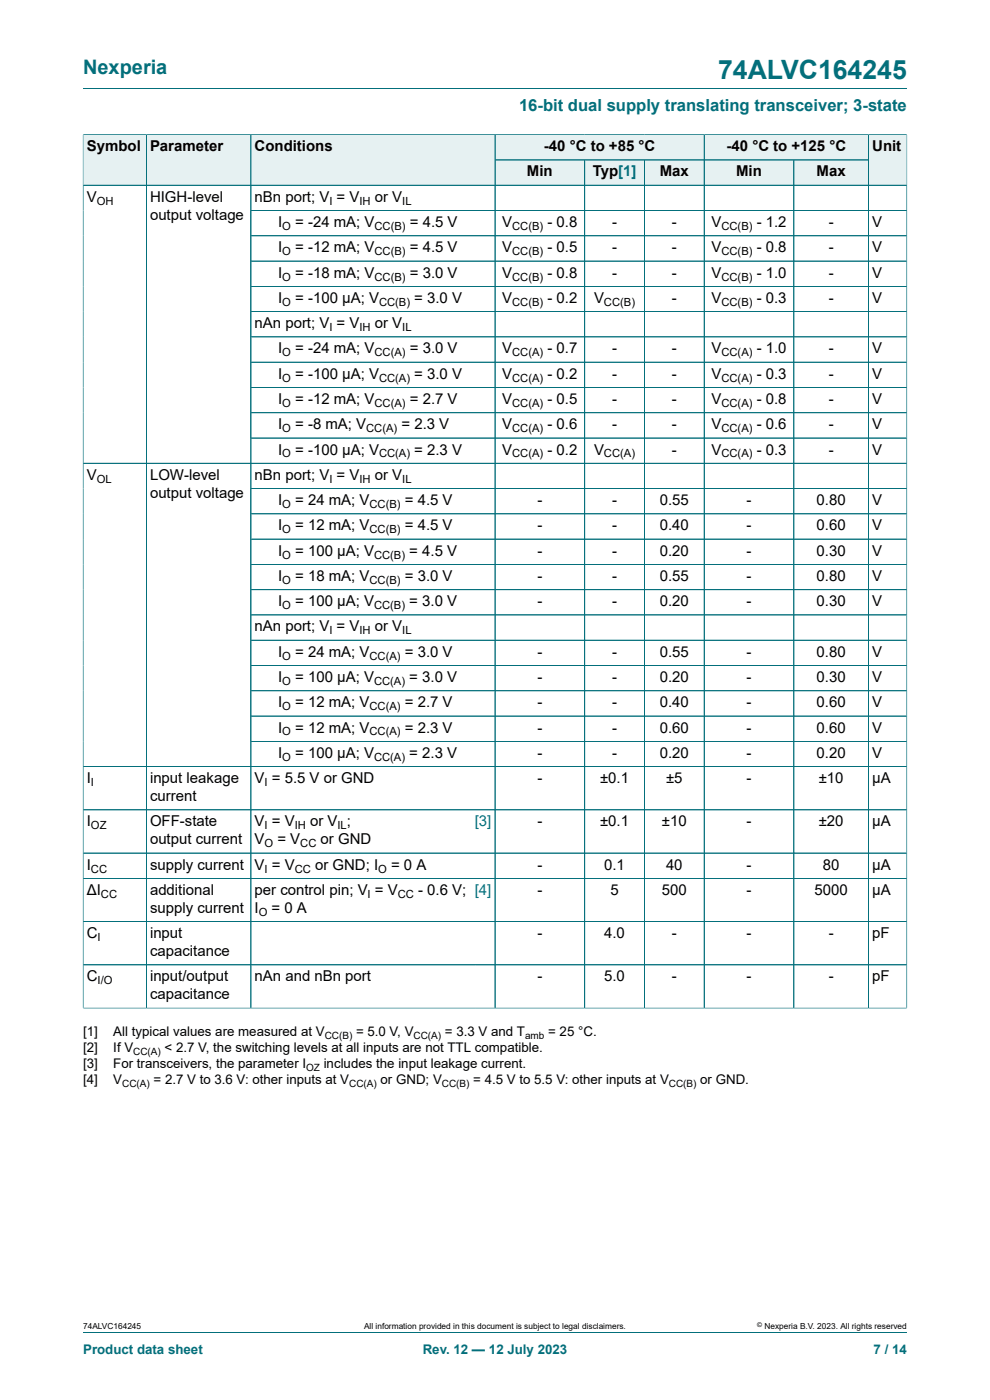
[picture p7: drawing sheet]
<svg xmlns="http://www.w3.org/2000/svg" width="210mm" height="297mm" viewBox="0 0 210 297" stroke-linecap="round" stroke-linejoin="round" font-family="sans-serif">
<defs><g id="words">
<text font-size="5.6" fill="#036f7b" x="152.3" y="16.8">74ALVC164245</text>
<text font-size="4.2" fill="#036f7b" x="17.6" y="15.6">Nexperia</text>
<text font-size="3.5" fill="#036f7b" x="110.1" y="23.7">16-bit dual supply translating transceiver; 3-state</text>
<g font-size="3.2">
<text x="18.4" y="32.1">Symbol</text>
<text x="31.8" y="32.1">Parameter</text>
<text x="54" y="32.1">Conditions</text>
<text x="115.4" y="32.1">-40 °C to +85 °C</text>
<text x="154.1" y="32.1">-40 °C to +125 °C</text>
<text x="185" y="32.1">Unit</text>
<text x="111.8" y="37.4">Min</text>
<text x="125.7" y="37.4">Typ[1]</text>
<text x="140" y="37.4">Max</text>
<text x="156.2" y="37.4">Min</text>
<text x="173.2" y="37.4">Max</text>
<text x="18.4" y="42.8">V</text>
<text x="31.8" y="42.8">HIGH-level</text>
<text x="31.8" y="46.6">output voltage</text>
<text x="54" y="42.8">nBn port; V = V</text>
<text x="79.5" y="42.8">or V</text>
<text x="59" y="48.2">I</text>
<text x="59" y="53.5">I</text>
<text x="62.6" y="48.2">= -24 mA; V</text>
<text x="62.6" y="53.5">= -12 mA; V</text>
<text x="86.9" y="48.2">= 4.5 V</text>
<text x="86.9" y="53.5">= 4.5 V</text>
<text x="106.5" y="48.2">V</text>
<text x="106.5" y="53.5">V</text>
<text x="116.1" y="48.2">- 0.8</text>
<text x="116.1" y="53.5">- 0.5</text>
<text x="129.8" y="48.2">-</text>
<text x="129.8" y="53.5">-</text>
<text x="142.5" y="48.2">-</text>
<text x="142.5" y="53.5">-</text>
<text x="150.9" y="48.2">V</text>
<text x="150.9" y="53.5">V</text>
<text x="160.5" y="48.2">- 1.2</text>
<text x="160.5" y="53.5">- 0.8</text>
<text x="175.8" y="48.2">-</text>
<text x="175.8" y="53.5">-</text>
<text x="185" y="48.2">V</text>
<text x="185" y="53.5">V</text>
<text x="59" y="58.9">I</text>
<text x="62.6" y="58.9">= -18 mA; V</text>
<text x="86.9" y="58.9">= 3.0 V</text>
<text x="106.5" y="58.9">V</text>
<text x="116.1" y="58.9">- 0.8</text>
<text x="129.8" y="58.9">-</text>
<text x="142.5" y="58.9">-</text>
<text x="150.9" y="58.9">V</text>
<text x="160.5" y="58.9">- 1.0</text>
<text x="175.8" y="58.9">-</text>
<text x="185" y="58.9">V</text>
<text x="59" y="64.3">I</text>
<text x="62.6" y="64.3">= -100 μA; V</text>
<text x="87.9" y="64.3">= 3.0 V</text>
<text x="106.5" y="64.3">V</text>
<text x="116.1" y="64.3">- 0.2</text>
<text x="126" y="64.3">V</text>
<text x="142.5" y="64.3">-</text>
<text x="150.9" y="64.3">V</text>
<text x="160.5" y="64.3">- 0.3</text>
<text x="175.8" y="64.3">-</text>
<text x="185" y="64.3">V</text>
<text x="54" y="69.6">nAn port; V = V</text>
<text x="79.5" y="69.6">or V</text>
<text x="59" y="75">I</text>
<text x="62.6" y="75">= -24 mA; V</text>
<text x="86.9" y="75">= 3.0 V</text>
<text x="106.5" y="75">V</text>
<text x="116.1" y="75">- 0.7</text>
<text x="129.8" y="75">-</text>
<text x="142.5" y="75">-</text>
<text x="150.9" y="75">V</text>
<text x="160.5" y="75">- 1.0</text>
<text x="175.8" y="75">-</text>
<text x="185" y="75">V</text>
<text x="59" y="80.3">I</text>
<text x="62.6" y="80.3">= -100 μA; V</text>
<text x="87.9" y="80.3">= 3.0 V</text>
<text x="106.5" y="80.3">V</text>
<text x="116.1" y="80.3">- 0.2</text>
<text x="129.8" y="80.3">-</text>
<text x="142.5" y="80.3">-</text>
<text x="150.9" y="80.3">V</text>
<text x="160.5" y="80.3">- 0.3</text>
<text x="175.8" y="80.3">-</text>
<text x="185" y="80.3">V</text>
<text x="59" y="85.7">I</text>
<text x="62.6" y="85.7">= -12 mA; V</text>
<text x="86.9" y="85.7">= 2.7 V</text>
<text x="106.5" y="85.7">V</text>
<text x="116.1" y="85.7">- 0.5</text>
<text x="129.8" y="85.7">-</text>
<text x="142.5" y="85.7">-</text>
<text x="150.9" y="85.7">V</text>
<text x="160.5" y="85.7">- 0.8</text>
<text x="175.8" y="85.7">-</text>
<text x="185" y="85.7">V</text>
<text x="59" y="91.1">I</text>
<text x="62.6" y="91.1">= -8 mA; V</text>
<text x="85.2" y="91.1">= 2.3 V</text>
<text x="106.5" y="91.1">V</text>
<text x="116.1" y="91.1">- 0.6</text>
<text x="129.8" y="91.1">-</text>
<text x="142.5" y="91.1">-</text>
<text x="150.9" y="91.1">V</text>
<text x="160.5" y="91.1">- 0.6</text>
<text x="175.8" y="91.1">-</text>
<text x="185" y="91.1">V</text>
<text x="18.4" y="101.8">V</text>
<text x="31.8" y="101.8">LOW-level</text>
<text x="54" y="101.8">nBn port; V = V</text>
<text x="59" y="96.4">I</text>
<text x="62.6" y="96.4">= -100 μA; V</text>
<text x="79.5" y="101.8">or V</text>
<text x="87.9" y="96.4">= 2.3 V</text>
<text x="106.5" y="96.4">V</text>
<text x="116.1" y="96.4">- 0.2</text>
<text x="126" y="96.4">V</text>
<text x="142.5" y="96.4">-</text>
<text x="150.9" y="96.4">V</text>
<text x="160.5" y="96.4">- 0.3</text>
<text x="175.8" y="96.4">-</text>
<text x="185" y="96.4">V</text>
<text x="31.8" y="105.6">output voltage</text>
<text x="59" y="107.1">I</text>
<text x="62.6" y="107.1">= 24 mA; V</text>
<text x="85.9" y="107.1">= 4.5 V</text>
<text x="114" y="107.1">-</text>
<text x="129.8" y="107.1">-</text>
<text x="140" y="107.1">0.55</text>
<text x="158.4" y="107.1">-</text>
<text x="173.2" y="107.1">0.80</text>
<text x="185" y="107.1">V</text>
<text x="59" y="112.5">I</text>
<text x="62.6" y="112.5">= 12 mA; V</text>
<text x="85.9" y="112.5">= 4.5 V</text>
<text x="114" y="112.5">-</text>
<text x="129.8" y="112.5">-</text>
<text x="140" y="112.5">0.40</text>
<text x="158.4" y="112.5">-</text>
<text x="173.2" y="112.5">0.60</text>
<text x="185" y="112.5">V</text>
<text x="59" y="117.9">I</text>
<text x="62.6" y="117.9">= 100 μA; V</text>
<text x="86.8" y="117.9">= 4.5 V</text>
<text x="114" y="117.9">-</text>
<text x="129.8" y="117.9">-</text>
<text x="140" y="117.9">0.20</text>
<text x="158.4" y="117.9">-</text>
<text x="173.2" y="117.9">0.30</text>
<text x="185" y="117.9">V</text>
<text x="59" y="123.2">I</text>
<text x="62.6" y="123.2">= 18 mA; V</text>
<text x="85.9" y="123.2">= 3.0 V</text>
<text x="114" y="123.2">-</text>
<text x="129.8" y="123.2">-</text>
<text x="140" y="123.2">0.55</text>
<text x="158.4" y="123.2">-</text>
<text x="173.2" y="123.2">0.80</text>
<text x="185" y="123.2">V</text>
<text x="59" y="128.6">I</text>
<text x="62.6" y="128.6">= 100 μA; V</text>
<text x="86.8" y="128.6">= 3.0 V</text>
<text x="114" y="128.6">-</text>
<text x="129.8" y="128.6">-</text>
<text x="140" y="128.6">0.20</text>
<text x="158.4" y="128.6">-</text>
<text x="173.2" y="128.6">0.30</text>
<text x="185" y="128.6">V</text>
<text x="54" y="134">nAn port; V = V</text>
<text x="79.5" y="134">or V</text>
<text x="59" y="139.3">I</text>
<text x="62.6" y="139.3">= 24 mA; V</text>
<text x="85.9" y="139.3">= 3.0 V</text>
<text x="114" y="139.3">-</text>
<text x="129.8" y="139.3">-</text>
<text x="140" y="139.3">0.55</text>
<text x="158.4" y="139.3">-</text>
<text x="173.2" y="139.3">0.80</text>
<text x="185" y="139.3">V</text>
<text x="59" y="144.7">I</text>
<text x="62.6" y="144.7">= 100 μA; V</text>
<text x="86.8" y="144.7">= 3.0 V</text>
<text x="114" y="144.7">-</text>
<text x="129.8" y="144.7">-</text>
<text x="140" y="144.7">0.20</text>
<text x="158.4" y="144.7">-</text>
<text x="173.2" y="144.7">0.30</text>
<text x="185" y="144.7">V</text>
<text x="59" y="150">I</text>
<text x="59" y="155.4">I</text>
<text x="62.6" y="150">= 12 mA; V</text>
<text x="62.6" y="155.4">= 12 mA; V</text>
<text x="85.9" y="150">= 2.7 V</text>
<text x="85.9" y="155.4">= 2.3 V</text>
<text x="114" y="150">-</text>
<text x="114" y="155.4">-</text>
<text x="129.8" y="150">-</text>
<text x="129.8" y="155.4">-</text>
<text x="140" y="150">0.40</text>
<text x="140" y="155.4">0.60</text>
<text x="158.4" y="150">-</text>
<text x="158.4" y="155.4">-</text>
<text x="173.2" y="150">0.60</text>
<text x="173.2" y="155.4">0.60</text>
<text x="185" y="150">V</text>
<text x="185" y="155.4">V</text>
<text x="59" y="160.8">I</text>
<text x="62.6" y="160.8">= 100 μA; V</text>
<text x="86.8" y="160.8">= 2.3 V</text>
<text x="114" y="160.8">-</text>
<text x="129.8" y="160.8">-</text>
<text x="140" y="160.8">0.20</text>
<text x="158.4" y="160.8">-</text>
<text x="173.2" y="160.8">0.20</text>
<text x="185" y="160.8">V</text>
<text x="18.4" y="166.1">I</text>
<text x="31.8" y="166.1">input leakage</text>
<text x="54" y="166.1">V = 5.5 V or GND</text>
<text x="114" y="166.1">-</text>
<text x="127.3" y="166.1">±0.1</text>
<text x="141.3" y="166.1">±5</text>
<text x="158.4" y="166.1">-</text>
<text x="173.7" y="166.1">±10</text>
<text x="185" y="166.1">μA</text>
<text x="31.8" y="169.9">current</text>
<text x="18.4" y="175.3">I</text>
<text x="31.8" y="175.3">OFF-state</text>
<text x="31.8" y="179.1">output current</text>
<text x="54" y="175.3">V = V</text>
<text x="54" y="179.1">V</text>
<text x="58.9" y="179.1">= V</text>
<text x="65.8" y="175.3">or V ;</text>
<text x="68" y="179.1">or GND</text>
<text x="114" y="175.3">-</text>
<text x="127.3" y="175.3">±0.1</text>
<text x="140.4" y="175.3">±10</text>
<text x="158.4" y="175.3">-</text>
<text x="173.7" y="175.3">±20</text>
<text x="185" y="175.3">μA</text>
<text x="18.4" y="184.5">I</text>
<text x="31.8" y="184.5">supply current</text>
<text x="54" y="184.5">V = V</text>
<text x="66.8" y="184.5">or GND; I</text>
<text x="82.9" y="184.5">= 0 A</text>
<text x="114" y="184.5">-</text>
<text x="128.2" y="184.5">0.1</text>
<text x="141.3" y="184.5">40</text>
<text x="158.4" y="184.5">-</text>
<text x="174.6" y="184.5">80</text>
<text x="185" y="184.5">μA</text>
<text x="18.4" y="189.8">ΔI</text>
<text x="31.8" y="189.8">additional</text>
<text x="54" y="189.8">per control pin; V = V</text>
<text x="88.7" y="189.8">- 0.6 V; [4]</text>
<text x="114" y="189.8">-</text>
<text x="129.5" y="189.8">5</text>
<text x="140.4" y="189.8">500</text>
<text x="158.4" y="189.8">-</text>
<text x="172.8" y="189.8">5000</text>
<text x="185" y="189.8">μA</text>
<text x="31.8" y="193.7">supply current</text>
<text x="54" y="193.7">I</text>
<text x="57.6" y="193.7">= 0 A</text>
<text x="18.4" y="199">C</text>
<text x="31.8" y="199">input</text>
<text x="31.8" y="202.8">capacitance</text>
<text x="114" y="199">-</text>
<text x="128.2" y="199">4.0</text>
<text x="142.5" y="199">-</text>
<text x="158.4" y="199">-</text>
<text x="175.8" y="199">-</text>
<text x="185" y="199">pF</text>
<text x="18.4" y="208.2">C</text>
<text x="31.8" y="208.2">input/output</text>
<text x="54" y="208.2">nAn and nBn port</text>
<text x="114" y="208.2">-</text>
<text x="128.2" y="208.2">5.0</text>
<text x="142.5" y="208.2">-</text>
<text x="158.4" y="208.2">-</text>
<text x="175.8" y="208.2">-</text>
<text x="185" y="208.2">pF</text>
<text x="31.8" y="212">capacitance</text>
</g>
<text font-size="3.2" fill="#00f" x="100.7" y="175.3">[3]</text>
<g font-size="2.8">
<text x="17.6" y="219.8">[1]</text>
<text x="24" y="219.8">All typical values are measured at V</text>
<text x="75.5" y="219.8">= 5.0 V, V</text>
<text x="94.4" y="219.8">= 3.3 V and T</text>
<text x="116.3" y="219.8">= 25 °C.</text>
<text x="17.6" y="223.2">[2]</text>
<text x="17.6" y="226.6">[3]</text>
<text x="24" y="223.2">If V</text>
<text x="24" y="226.6">For transceivers, the parameter I</text>
<text x="34.9" y="223.2">&lt; 2.7 V, the switching levels at all inputs are not TTL compatible.</text>
<text x="68.7" y="226.6">includes the input leakage current.</text>
<text x="17.6" y="230">[4]</text>
<text x="24" y="230">V</text>
<text x="32.6" y="230">= 2.7 V to 3.6 V: other inputs at V</text>
<text x="80.7" y="230">or GND; V</text>
<text x="100.4" y="230">= 4.5 V to 5.5 V: other inputs at V</text>
<text x="148.5" y="230">or GND.</text>
</g>
<g font-size="2.8" fill="#036f7b">
<text x="17.6" y="287.2">Product data sheet</text>
<text x="89.7" y="287.2">Rev. 12 — 12 July 2023</text>
<text x="185.3" y="287.2">7 / 14</text>
</g>
<g font-size="2.4">
<text x="20.5" y="43.4">OH</text>
<text x="69.9" y="43.4">I</text>
<text x="76.3" y="43.4">IH</text>
<text x="85.3" y="43.4">IL</text>
<text x="59.9" y="48.8">O</text>
<text x="79.4" y="48.8">CC(B)</text>
<text x="108.7" y="48.8">CC(B)</text>
<text x="153" y="48.8">CC(B)</text>
<text x="59.9" y="54.1">O</text>
<text x="59.9" y="59.5">O</text>
<text x="79.4" y="54.1">CC(B)</text>
<text x="79.4" y="59.5">CC(B)</text>
<text x="108.7" y="54.1">CC(B)</text>
<text x="108.7" y="59.5">CC(B)</text>
<text x="153" y="54.1">CC(B)</text>
<text x="153" y="59.5">CC(B)</text>
<text x="59.9" y="64.9">O</text>
<text x="80.4" y="64.9">CC(B)</text>
<text x="108.7" y="64.9">CC(B)</text>
<text x="128.1" y="64.9">CC(B)</text>
<text x="153" y="64.9">CC(B)</text>
<text x="69.9" y="70.2">I</text>
<text x="76.3" y="70.2">IH</text>
<text x="85.3" y="70.2">IL</text>
<text x="59.9" y="75.6">O</text>
<text x="79.4" y="75.6">CC(A)</text>
<text x="108.7" y="75.6">CC(A)</text>
<text x="153" y="75.6">CC(A)</text>
<text x="59.9" y="81">O</text>
<text x="80.4" y="81">CC(A)</text>
<text x="108.7" y="81">CC(A)</text>
<text x="153" y="81">CC(A)</text>
<text x="59.9" y="86.3">O</text>
<text x="79.4" y="86.3">CC(A)</text>
<text x="108.7" y="86.3">CC(A)</text>
<text x="153" y="86.3">CC(A)</text>
<text x="59.9" y="91.7">O</text>
<text x="77.7" y="91.7">CC(A)</text>
<text x="108.7" y="91.7">CC(A)</text>
<text x="153" y="91.7">CC(A)</text>
<text x="59.9" y="97">O</text>
<text x="80.4" y="97">CC(A)</text>
<text x="108.7" y="97">CC(A)</text>
<text x="128.1" y="97">CC(A)</text>
<text x="153" y="97">CC(A)</text>
<text x="20.5" y="102.4">OL</text>
<text x="59.9" y="107.8">O</text>
<text x="69.9" y="102.4">I</text>
<text x="76.3" y="102.4">IH</text>
<text x="78.4" y="107.8">CC(B)</text>
<text x="85.3" y="102.4">IL</text>
<text x="59.9" y="113.1">O</text>
<text x="78.4" y="113.1">CC(B)</text>
<text x="59.9" y="118.5">O</text>
<text x="79.3" y="118.5">CC(B)</text>
<text x="59.9" y="123.9">O</text>
<text x="78.4" y="123.9">CC(B)</text>
<text x="59.9" y="129.2">O</text>
<text x="79.3" y="129.2">CC(B)</text>
<text x="69.9" y="134.6">I</text>
<text x="76.3" y="134.6">IH</text>
<text x="85.3" y="134.6">IL</text>
<text x="59.9" y="139.9">O</text>
<text x="78.4" y="139.9">CC(A)</text>
<text x="59.9" y="145.3">O</text>
<text x="79.3" y="145.3">CC(A)</text>
<text x="59.9" y="150.7">O</text>
<text x="78.4" y="150.7">CC(A)</text>
<text x="59.9" y="156">O</text>
<text x="59.9" y="161.4">O</text>
<text x="78.4" y="156">CC(A)</text>
<text x="79.3" y="161.4">CC(A)</text>
<text x="19.3" y="166.8">I</text>
<text x="56.1" y="166.8">I</text>
<text x="19.3" y="175.9">OZ</text>
<text x="56.1" y="175.9">I</text>
<text x="56.1" y="179.7">O</text>
<text x="62.5" y="175.9">IH</text>
<text x="63.7" y="179.7">CC</text>
<text x="71.6" y="175.9">IL</text>
<text x="19.3" y="185.1">CC</text>
<text x="56.1" y="185.1">I</text>
<text x="62.5" y="185.1">CC</text>
<text x="80.2" y="185.1">O</text>
<text x="21.4" y="190.5">CC</text>
<text x="78" y="190.5">I</text>
<text x="84.4" y="190.5">CC</text>
<text x="54.9" y="194.3">O</text>
<text x="20.7" y="199.6">I</text>
<text x="20.7" y="208.8">I/O</text>
</g>
<g font-size="2.1">
<text x="68.9" y="220.4">CC(B)</text>
<text x="87.7" y="220.4">CC(A)</text>
<text x="111.4" y="220.4">amb</text>
<text x="28.3" y="223.7">CC(A)</text>
<text x="64.9" y="227.1">OZ</text>
<text x="25.9" y="230.5">CC(A)</text>
<text x="74.1" y="230.5">CC(A)</text>
<text x="93.7" y="230.5">CC(B)</text>
<text x="141.9" y="230.5">CC(B)</text>
</g>
<g font-size="1.8">
<text x="17.6" y="282">74ALVC164245</text>
<text x="77.2" y="282">All information provided in this document is subject to legal disclaimers.</text>
<text x="162.2" y="282">Nexperia B.V. 2023. All rights reserved</text>
</g>
<text font-size="1.4" x="160.6" y="281.6">©</text>
</g></defs>
<path d="M17.6 18.8h174.8M105 28.6h44.4v5.3h-44.4z" fill="none" stroke="#036f7b" stroke-width=".21"/>
<path d="M105.1 28.6h44.2v5.3h-44.2z" fill="#e6f1f2"/>
<path d="M149.4 28.6h34.8v5.3h-34.8z" fill="none" stroke="#036f7b" stroke-width=".21"/>
<path d="M149.4 28.6h34.8v5.3h-34.8z" fill="#e6f1f2"/>
<path d="M17.6 28.5v10.8h13.4v-10.7h-13.4" fill="none" stroke="#036f7b" stroke-width=".21"/>
<path d="M17.7 28.6h13.3v10.6h-13.3z" fill="#e6f1f2"/>
<path d="M31 28.6h22.2v10.7h-22.2z" fill="none" stroke="#036f7b" stroke-width=".21"/>
<path d="M31.1 28.6h22.1v10.6h-22.1z" fill="#e6f1f2"/>
<path d="M100.8 28.6h-47.6v10.7h47.6" fill="none" stroke="#036f7b" stroke-width=".21"/>
<path d="M53.3 28.6h47.5v10.6h-47.5z" fill="#e6f1f2"/>
<path d="M100.8 28.6h4.2v10.7h-4.2" fill="none" stroke="#036f7b" stroke-width=".21"/>
<g fill="#e6f1f2">
<path d="M100.8 28.6h4.1v10.6h-4.1z"/>
<path d="M105.1 34h18.9v5.2h-18.9z"/>
</g>
<path d="M105 33.9h19v5.4h-19z" fill="none" stroke="#036f7b" stroke-width=".21"/>
<path d="M124.1 34h12.5v5.2h-12.5z" fill="#e6f1f2"/>
<path d="M124 33.9h12.7v5.4h-12.7z" fill="none" stroke="#036f7b" stroke-width=".21"/>
<path d="M136.8 34h12.5v5.2h-12.5z" fill="#e6f1f2"/>
<path d="M136.7 33.9h12.7v5.4h-12.7z" fill="none" stroke="#036f7b" stroke-width=".21"/>
<path d="M149.4 34h18.9v5.2h-18.9z" fill="#e6f1f2"/>
<path d="M149.4 33.9h19v5.4h-19z" fill="none" stroke="#036f7b" stroke-width=".21"/>
<path d="M168.5 34h15.7v5.2h-15.7z" fill="#e6f1f2"/>
<path d="M192.4 28.5v10.8h-24v-5.4h15.8M192.4 28.6h-8.2v10.7" fill="none" stroke="#036f7b" stroke-width=".21"/>
<path d="M184.3 28.6h8v10.6h-8z" fill="#e6f1f2"/>
<g fill="none" stroke="#036f7b" stroke-width=".21">
<path d="M17.6 39.3h174.8M17.6 28.6v185.3M17.7 28.6h174.6M31 28.6v185.3M53.2 28.6v185.3M105 28.6v185.3M105.1 33.9h79.1M124 34v179.9M136.7 34v179.9M149.4 28.6v185.3M168.4 34v179.9M184.2 28.6v185.3"/>
<path d="M192.4 28.6v185.3M53.2 44.7h139.2M53.2 50h139.2M53.2 55.4h139.2M53.2 60.7h139.2M53.2 66.1h139.2M53.2 71.5h139.2M53.2 76.8h139.2M17.6 98.3h174.8M53.2 82.2h139.2M53.2 87.6h139.2M53.2 92.9h139.2"/>
<path d="M53.2 103.6h139.2M53.2 109h139.2M53.2 114.4h139.2M53.2 119.7h139.2M53.2 125.1h139.2M53.2 130.5h139.2M53.2 135.8h139.2M53.2 141.2h139.2M53.2 146.5h139.2M53.2 151.9h139.2M53.2 157.3h139.2M17.6 162.6h174.8"/>
<path d="M17.6 171.8h174.8M17.6 181h174.8M17.6 195.5h174.8M192.4 186.3h-174.8M17.6 213.9h174.8M17.6 204.7h174.8M17.6 282.6h174.8"/>
</g>
<use href="#words"/>
</svg>
